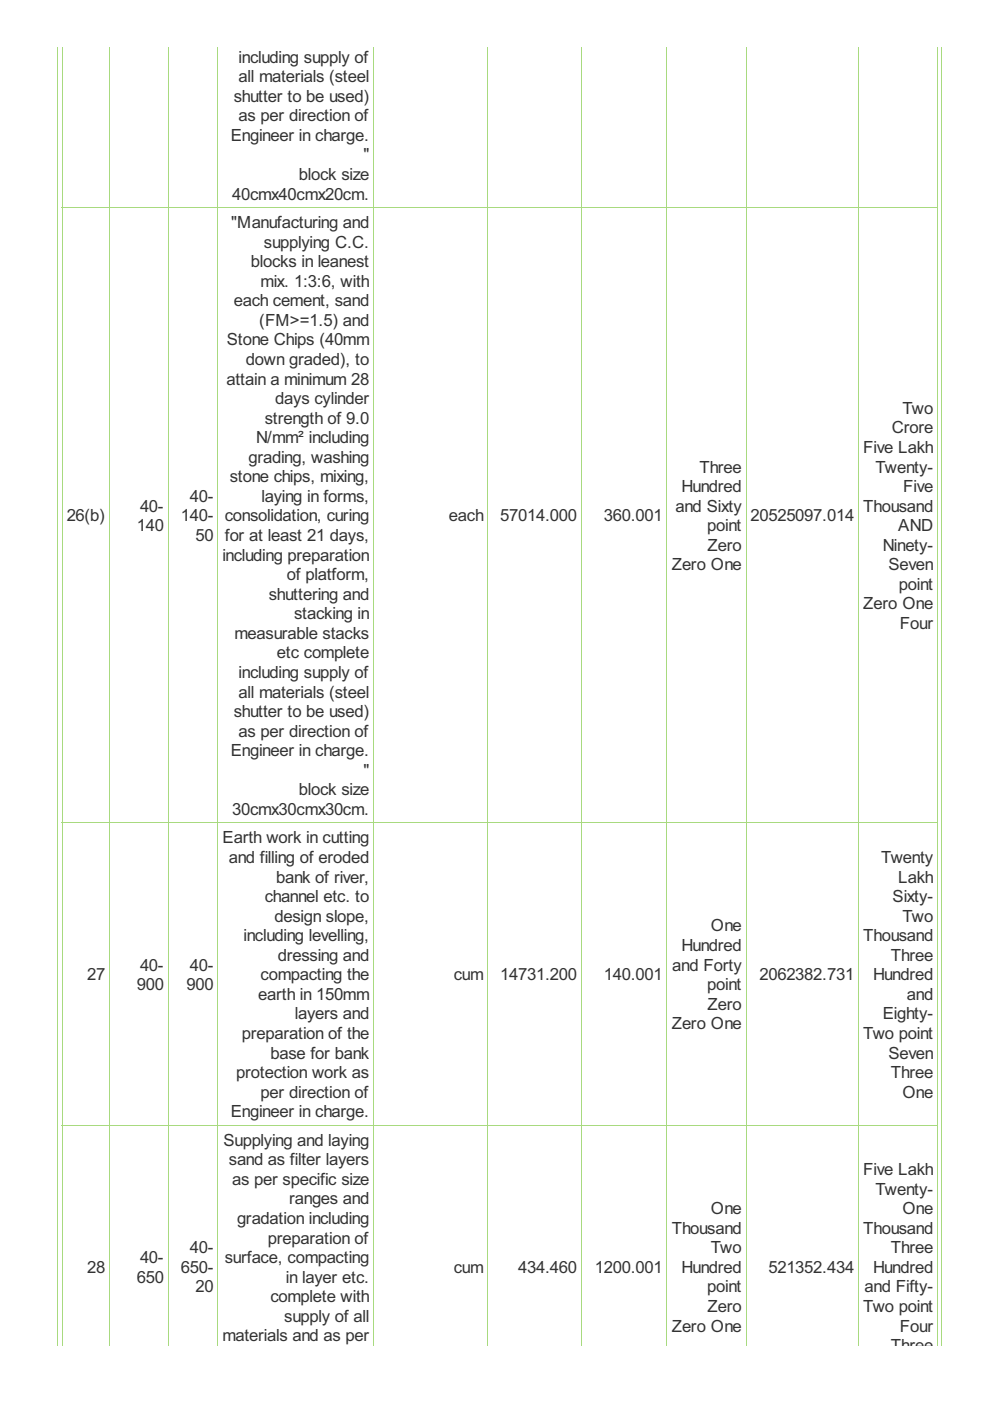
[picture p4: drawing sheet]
<svg xmlns="http://www.w3.org/2000/svg" width="210mm" height="297mm" viewBox="0 0 210 297" stroke-linecap="round" stroke-linejoin="round" font-family="sans-serif">
<defs><g id="words">
<g font-size="4" fill="#333">
<text x="50.6" y="13.3">including supply of</text>
<text x="50.6" y="17.4">all materials (steel</text>
<text x="49.6" y="21.6">shutter to be used)</text>
<text x="48.9" y="29.9">Engineer in charge.</text>
<text x="50.6" y="25.7">as per direction of</text>
<text x="77" y="34">&quot;</text>
<text x="63.4" y="38.2">block size</text>
<text x="49.2" y="42.3">40cmx40cmx20cm.</text>
<text x="49" y="48.4">&quot;Manufacturing and</text>
<text x="56" y="52.5">supplying C.C.</text>
<text x="53.2" y="56.6">blocks in leanest</text>
<text x="49.6" y="64.9">each cement, sand</text>
<text x="55.3" y="60.8">mix. 1:3:6, with</text>
<text x="54.9" y="69.1">(FM&gt;=1.5) and</text>
<text x="48.1" y="73.2">Stone Chips (40mm</text>
<text x="52.2" y="77.4">down graded), to</text>
<text x="48" y="81.5">attain a minimum 28</text>
<text x="56.1" y="89.8">strength of 9.0</text>
<text x="58.4" y="85.7">days cylinder</text>
<text x="191.3" y="87.8">Two</text>
<text x="54.3" y="94">N/mm² including</text>
<text x="189.1" y="91.9">Crore</text>
<text x="52.7" y="98.1">grading, washing</text>
<text x="148.3" y="100.2">Three</text>
<text x="183" y="96">Five Lakh</text>
<text x="185.6" y="100.2">Twenty-</text>
<text x="40.2" y="106.4">40-</text>
<text x="48.7" y="102.3">stone chips, mixing,</text>
<text x="55.4" y="106.4">laying in forms,</text>
<text x="144.5" y="104.3">Hundred</text>
<text x="191.5" y="104.3">Five</text>
<text x="14.1" y="110.6">26(b)</text>
<text x="29" y="112.6">140</text>
<text x="29.7" y="108.5">40-</text>
<text x="38.3" y="110.6">140-</text>
<text x="47.7" y="110.6">consolidation, curing</text>
<text x="95.2" y="110.6">each</text>
<text x="106.1" y="110.6">57014.000</text>
<text x="128" y="110.6">360.001</text>
<text x="143.2" y="108.5">and Sixty</text>
<text x="150" y="112.6">point</text>
<text x="159.1" y="110.6">20525097.014</text>
<text x="183" y="108.5">Thousand</text>
<text x="190.5" y="112.6">AND</text>
<text x="41.4" y="114.7">50</text>
<text x="47.1" y="118.9">including preparation</text>
<text x="47.7" y="114.7">for at least 21 days,</text>
<text x="150" y="116.8">Zero</text>
<text x="187.2" y="116.8">Ninety-</text>
<text x="60.8" y="123">of platform,</text>
<text x="142.4" y="120.9">Zero One</text>
<text x="188.4" y="120.9">Seven</text>
<text x="190.6" y="125.1">point</text>
<text x="57" y="127.2">shuttering and</text>
<text x="62.4" y="131.3">stacking in</text>
<text x="183" y="129.2">Zero One</text>
<text x="49.7" y="135.4">measurable stacks</text>
<text x="190.8" y="133.4">Four</text>
<text x="50.6" y="143.7">including supply of</text>
<text x="58.7" y="139.6">etc complete</text>
<text x="50.6" y="147.9">all materials (steel</text>
<text x="49.6" y="152">shutter to be used)</text>
<text x="48.9" y="160.3">Engineer in charge.</text>
<text x="50.6" y="156.2">as per direction of</text>
<text x="77" y="164.5">&quot;</text>
<text x="49.2" y="172.8">30cmx30cmx30cm.</text>
<text x="63.4" y="168.6">block size</text>
<text x="47.2" y="178.8">Earth work in cutting</text>
<text x="48.5" y="183">and filling of eroded</text>
<text x="186.8" y="183">Twenty</text>
<text x="56.1" y="191.3">channel etc. to</text>
<text x="58.5" y="187.1">bank of river,</text>
<text x="189.2" y="191.3">Sixty-</text>
<text x="190.5" y="187.1">Lakh</text>
<text x="58.2" y="195.4">design slope,</text>
<text x="150.7" y="197.5">One</text>
<text x="191.3" y="195.4">Two</text>
<text x="51.6" y="199.6">including levelling,</text>
<text x="58.9" y="203.7">dressing and</text>
<text x="144.5" y="201.6">Hundred</text>
<text x="183" y="199.6">Thousand</text>
<text x="188.9" y="203.7">Three</text>
<text x="18.5" y="207.9">27</text>
<text x="29" y="209.9">900</text>
<text x="29.7" y="205.8">40-</text>
<text x="39.5" y="209.9">900</text>
<text x="40.2" y="205.8">40-</text>
<text x="55.3" y="207.9">compacting the</text>
<text x="96.2" y="207.9">cum</text>
<text x="106.1" y="207.9">14731.200</text>
<text x="128" y="207.9">140.001</text>
<text x="142.5" y="205.8">and Forty</text>
<text x="150" y="209.9">point</text>
<text x="161" y="207.9">2062382.731</text>
<text x="185.1" y="207.9">Hundred</text>
<text x="54.7" y="212">earth in 150mm</text>
<text x="150" y="214.1">Zero</text>
<text x="192.3" y="212">and</text>
<text x="51.3" y="220.3">preparation of the</text>
<text x="62.5" y="216.1">layers and</text>
<text x="142.4" y="218.2">Zero One</text>
<text x="183" y="220.3">Two point</text>
<text x="187.2" y="216.1">Eighty-</text>
<text x="57.3" y="224.4">base for bank</text>
<text x="188.4" y="224.4">Seven</text>
<text x="50.1" y="228.6">protection work as</text>
<text x="55.3" y="232.7">per direction of</text>
<text x="188.9" y="228.6">Three</text>
<text x="191.3" y="232.7">One</text>
<text x="48.9" y="236.9">Engineer in charge.</text>
<text x="47.4" y="242.9">Supplying and laying</text>
<text x="48.5" y="247.1">sand as filter layers</text>
<text x="49.2" y="251.2">as per specific size</text>
<text x="183" y="249.2">Five Lakh</text>
<text x="61.3" y="255.4">ranges and</text>
<text x="150.7" y="257.4">One</text>
<text x="185.6" y="253.3">Twenty-</text>
<text x="191.3" y="257.4">One</text>
<text x="50.3" y="259.5">gradation including</text>
<text x="56.8" y="263.7">preparation of</text>
<text x="142.4" y="261.6">Thousand</text>
<text x="183" y="261.6">Thousand</text>
<text x="18.5" y="269.9">28</text>
<text x="29.7" y="267.8">40-</text>
<text x="38.3" y="269.9">650-</text>
<text x="40.2" y="265.7">40-</text>
<text x="47.7" y="267.8">surface, compacting</text>
<text x="96.2" y="269.9">cum</text>
<text x="109.9" y="269.9">434.460</text>
<text x="126.1" y="269.9">1200.001</text>
<text x="144.5" y="269.9">Hundred</text>
<text x="150.7" y="265.7">Two</text>
<text x="162.9" y="269.9">521352.434</text>
<text x="185.1" y="269.9">Hundred</text>
<text x="188.9" y="265.7">Three</text>
<text x="29" y="272">650</text>
<text x="41.4" y="274">20</text>
<text x="60.6" y="272">in layer etc.</text>
<text x="150" y="274">point</text>
<text x="183.3" y="274">and Fifty-</text>
<text x="57.3" y="276.1">complete with</text>
<text x="60.3" y="280.3">supply of all</text>
<text x="150" y="278.2">Zero</text>
<text x="183" y="278.2">Two point</text>
<text x="47.1" y="284.4">materials and as per</text>
<text x="142.4" y="282.3">Zero One</text>
<text x="188.9" y="286.5">Three</text>
<text x="190.8" y="282.3">Four</text>
</g>
</g></defs>
<g fill="none" stroke="#a8da7f" stroke-width=".21">
<path d="M12.2 9.9v275.4M13.2 9.9v275.4M23.2 9.9v275.4M35.7 9.9v275.4M46.2 9.9v275.4M79.2 9.9v275.4M103.4 9.9v275.4M123.3 9.9v275.4M141.4 9.9v275.4M158.2 9.9v275.4M182 9.9v275.4M198.8 9.9v275.4"/>
<path d="M199.6 9.9v275.4M13.1 43.9h185.8M13.1 174.4h185.8M13.1 238.5h185.8"/>
</g>
<use href="#words"/>
</svg>
